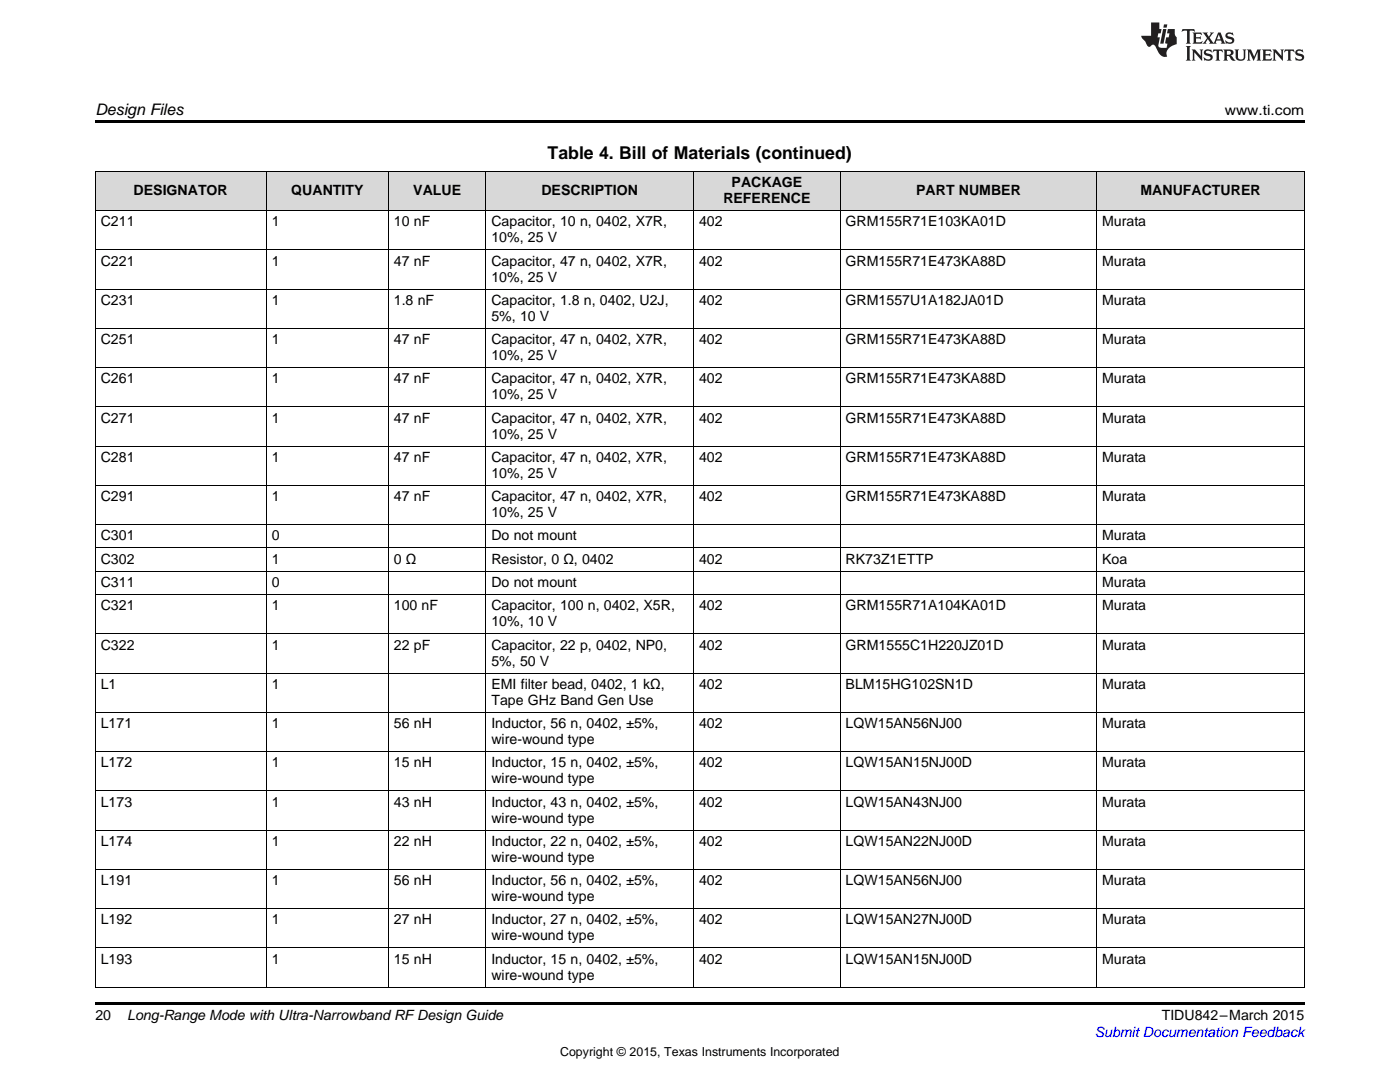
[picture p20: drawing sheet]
<svg xmlns="http://www.w3.org/2000/svg" width="279mm" height="216mm" viewBox="0 0 279 216" stroke-linecap="round" stroke-linejoin="round" font-family="sans-serif">
<defs><g id="words">
<text font-size="3.5" x="109.3" y="31.8">Table 4. Bill of Materials (continued)</text>
<text font-size="3.2" x="19" y="23">Design Files</text>
<g font-size="2.8">
<text x="244.4" y="23">www.ti.com</text>
<text x="26.7" y="38.9">DESIGNATOR</text>
<text x="58.1" y="38.9">QUANTITY</text>
<text x="82.5" y="38.9">VALUE</text>
<text x="108.1" y="38.9">DESCRIPTION</text>
<text x="144.4" y="40.5">REFERENCE</text>
<text x="146" y="37.4">PACKAGE</text>
<text x="182.8" y="38.9">PART NUMBER</text>
<text x="227.6" y="38.9">MANUFACTURER</text>
<text x="20.1" y="45.2">C211</text>
<text x="54.2" y="45.2">1</text>
<text x="78.6" y="45.2">10 nF</text>
<text x="98.1" y="45.2">Capacitor, 10 n, 0402, X7R,</text>
<text x="139.5" y="45.2">402</text>
<text x="168.8" y="45.2">GRM155R71E103KA01D</text>
<text x="220" y="45.2">Murata</text>
<text x="20.1" y="53">C221</text>
<text x="54.2" y="53">1</text>
<text x="78.6" y="53">47 nF</text>
<text x="98.1" y="48.4">10%, 25 V</text>
<text x="98.1" y="53">Capacitor, 47 n, 0402, X7R,</text>
<text x="139.5" y="53">402</text>
<text x="168.8" y="53">GRM155R71E473KA88D</text>
<text x="220" y="53">Murata</text>
<text x="98.1" y="56.2">10%, 25 V</text>
<text x="20.1" y="60.9">C231</text>
<text x="54.2" y="60.9">1</text>
<text x="78.6" y="60.9">1.8 nF</text>
<text x="98.1" y="60.9">Capacitor, 1.8 n, 0402, U2J,</text>
<text x="98.1" y="64">5%, 10 V</text>
<text x="139.5" y="60.9">402</text>
<text x="168.8" y="60.9">GRM1557U1A182JA01D</text>
<text x="220" y="60.9">Murata</text>
<text x="20.1" y="68.7">C251</text>
<text x="54.2" y="68.7">1</text>
<text x="78.6" y="68.7">47 nF</text>
<text x="98.1" y="68.7">Capacitor, 47 n, 0402, X7R,</text>
<text x="98.1" y="71.9">10%, 25 V</text>
<text x="139.5" y="68.7">402</text>
<text x="168.8" y="68.7">GRM155R71E473KA88D</text>
<text x="220" y="68.7">Murata</text>
<text x="20.1" y="76.5">C261</text>
<text x="54.2" y="76.5">1</text>
<text x="78.6" y="76.5">47 nF</text>
<text x="98.1" y="76.5">Capacitor, 47 n, 0402, X7R,</text>
<text x="139.5" y="76.5">402</text>
<text x="168.8" y="76.5">GRM155R71E473KA88D</text>
<text x="220" y="76.5">Murata</text>
<text x="98.1" y="79.7">10%, 25 V</text>
<text x="20.1" y="84.3">C271</text>
<text x="54.2" y="84.3">1</text>
<text x="78.6" y="84.3">47 nF</text>
<text x="98.1" y="84.3">Capacitor, 47 n, 0402, X7R,</text>
<text x="98.1" y="87.5">10%, 25 V</text>
<text x="139.5" y="84.3">402</text>
<text x="168.8" y="84.3">GRM155R71E473KA88D</text>
<text x="220" y="84.3">Murata</text>
<text x="20.1" y="92.2">C281</text>
<text x="54.2" y="92.2">1</text>
<text x="78.6" y="92.2">47 nF</text>
<text x="98.1" y="92.2">Capacitor, 47 n, 0402, X7R,</text>
<text x="98.1" y="95.4">10%, 25 V</text>
<text x="139.5" y="92.2">402</text>
<text x="168.8" y="92.2">GRM155R71E473KA88D</text>
<text x="220" y="92.2">Murata</text>
<text x="20.1" y="100">C291</text>
<text x="54.2" y="100">1</text>
<text x="78.6" y="100">47 nF</text>
<text x="98.1" y="100">Capacitor, 47 n, 0402, X7R,</text>
<text x="139.5" y="100">402</text>
<text x="168.8" y="100">GRM155R71E473KA88D</text>
<text x="220" y="100">Murata</text>
<text x="20.1" y="107.8">C301</text>
<text x="54.2" y="107.8">0</text>
<text x="98.1" y="103.2">10%, 25 V</text>
<text x="98.1" y="107.8">Do not mount</text>
<text x="220" y="107.8">Murata</text>
<text x="20.1" y="112.5">C302</text>
<text x="54.2" y="112.5">1</text>
<text x="78.6" y="112.5">0 Ω</text>
<text x="98.1" y="112.5">Resistor, 0 Ω, 0402</text>
<text x="139.5" y="112.5">402</text>
<text x="168.8" y="112.5">RK73Z1ETTP</text>
<text x="220" y="112.5">Koa</text>
<text x="20.1" y="117.2">C311</text>
<text x="54.2" y="117.2">0</text>
<text x="98.1" y="117.2">Do not mount</text>
<text x="220" y="117.2">Murata</text>
<text x="20.1" y="121.8">C321</text>
<text x="54.2" y="121.8">1</text>
<text x="78.6" y="121.8">100 nF</text>
<text x="98.1" y="121.8">Capacitor, 100 n, 0402, X5R,</text>
<text x="98.1" y="125">10%, 10 V</text>
<text x="139.5" y="121.8">402</text>
<text x="168.8" y="121.8">GRM155R71A104KA01D</text>
<text x="220" y="121.8">Murata</text>
<text x="20.1" y="129.6">C322</text>
<text x="54.2" y="129.6">1</text>
<text x="78.6" y="129.6">22 pF</text>
<text x="98.1" y="129.6">Capacitor, 22 p, 0402, NP0,</text>
<text x="139.5" y="129.6">402</text>
<text x="168.8" y="129.6">GRM1555C1H220JZ01D</text>
<text x="220" y="129.6">Murata</text>
<text x="20.1" y="137.5">L1</text>
<text x="54.2" y="137.5">1</text>
<text x="98.1" y="132.8">5%, 50 V</text>
<text x="98.1" y="137.5">EMI filter bead, 0402, 1 kΩ,</text>
<text x="139.5" y="137.5">402</text>
<text x="168.8" y="137.5">BLM15HG102SN1D</text>
<text x="220" y="137.5">Murata</text>
<text x="98.1" y="140.7">Tape GHz Band Gen Use</text>
<text x="20.1" y="145.3">L171</text>
<text x="54.2" y="145.3">1</text>
<text x="78.6" y="145.3">56 nH</text>
<text x="98.1" y="145.3">Inductor, 56 n, 0402, ±5%,</text>
<text x="98.1" y="148.5">wire-wound type</text>
<text x="139.5" y="145.3">402</text>
<text x="168.8" y="145.3">LQW15AN56NJ00</text>
<text x="220" y="145.3">Murata</text>
<text x="20.1" y="153.1">L172</text>
<text x="54.2" y="153.1">1</text>
<text x="78.6" y="153.1">15 nH</text>
<text x="98.1" y="153.1">Inductor, 15 n, 0402, ±5%,</text>
<text x="139.5" y="153.1">402</text>
<text x="168.8" y="153.1">LQW15AN15NJ00D</text>
<text x="220" y="153.1">Murata</text>
<text x="20.1" y="161">L173</text>
<text x="54.2" y="161">1</text>
<text x="78.6" y="161">43 nH</text>
<text x="98.1" y="156.3">wire-wound type</text>
<text x="98.1" y="161">Inductor, 43 n, 0402, ±5%,</text>
<text x="139.5" y="161">402</text>
<text x="168.8" y="161">LQW15AN43NJ00</text>
<text x="220" y="161">Murata</text>
<text x="98.1" y="164.1">wire-wound type</text>
<text x="20.1" y="168.8">L174</text>
<text x="54.2" y="168.8">1</text>
<text x="78.6" y="168.8">22 nH</text>
<text x="98.1" y="168.8">Inductor, 22 n, 0402, ±5%,</text>
<text x="98.1" y="172">wire-wound type</text>
<text x="139.5" y="168.8">402</text>
<text x="168.8" y="168.8">LQW15AN22NJ00D</text>
<text x="220" y="168.8">Murata</text>
<text x="20.1" y="176.6">L191</text>
<text x="54.2" y="176.6">1</text>
<text x="78.6" y="176.6">56 nH</text>
<text x="98.1" y="176.6">Inductor, 56 n, 0402, ±5%,</text>
<text x="98.1" y="179.8">wire-wound type</text>
<text x="139.5" y="176.6">402</text>
<text x="168.8" y="176.6">LQW15AN56NJ00</text>
<text x="220" y="176.6">Murata</text>
<text x="20.1" y="184.5">L192</text>
<text x="54.2" y="184.5">1</text>
<text x="78.6" y="184.5">27 nH</text>
<text x="98.1" y="184.5">Inductor, 27 n, 0402, ±5%,</text>
<text x="139.5" y="184.5">402</text>
<text x="168.8" y="184.5">LQW15AN27NJ00D</text>
<text x="220" y="184.5">Murata</text>
<text x="98.1" y="187.6">wire-wound type</text>
<text x="20.1" y="192.3">L193</text>
<text x="54.2" y="192.3">1</text>
<text x="78.6" y="192.3">15 nH</text>
<text x="98.1" y="192.3">Inductor, 15 n, 0402, ±5%,</text>
<text x="98.1" y="195.5">wire-wound type</text>
<text x="139.5" y="192.3">402</text>
<text x="168.8" y="192.3">LQW15AN15NJ00D</text>
<text x="220" y="192.3">Murata</text>
<text x="19" y="203.5">20</text>
<text x="25.4" y="203.6">Long-Range Mode with Ultra-Narrowband RF Design Guide</text>
<text x="231.8" y="203.6">TIDU842–March 2015</text>
</g>
<text font-size="2.8" fill="#00f" x="218.5" y="206.9">Submit Documentation Feedback</text>
<text font-size="2.5" x="111.8" y="210.7">Copyright © 2015, Texas Instruments Incorporated</text>
</g></defs>
<g fill="#d8d8d8">
<path d="M19 34.3h34.2v7.8h-34.2z"/>
<path d="M53.2 34.3h24.3v7.8h-24.3z"/>
<path d="M77.5 34.3h19.5v7.8h-19.5z"/>
<path d="M97 34.3h41.5v7.8h-41.5z"/>
<path d="M138.5 34.3h29.2v7.8h-29.2z"/>
<path d="M167.7 34.3h51.2v7.8h-51.2z"/>
<path d="M218.9 34.3h41.4v7.8h-41.4z"/>
</g>
<path d="M19 24h241.3v.6h-241.3zM19 200h241.3v.6h-241.3z" fill="#000"/>
<g fill="none" stroke="#000" stroke-width=".2">
<path d="M19 34.2h241.3M19.1 34.3v162.7M53.1 34.3v162.7M77.5 34.3v162.7M97 34.3v162.7M138.4 34.3v162.7M167.7 34.3v162.7M218.8 34.3v162.7M260.3 34.3v162.7M19 57.7h241.3M19 49.9h241.3M19 42h241.3"/>
<path d="M19 73.4h241.3M19 65.5h241.3M19 96.9h241.3M19 89h241.3M19 81.2h241.3M19 118.7h241.3M19 114h241.3M19 109.3h241.3M19 104.7h241.3M19 134.3h241.3M19 126.5h241.3M19 157.8h241.3"/>
<path d="M19 150h241.3M19 142.2h241.3M19 173.5h241.3M19 165.6h241.3M19 197h241.3M19 189.1h241.3M19 181.3h241.3"/>
</g>
<g fill="#231f20">
<path d="M236 5.8l-.1 .6 .4-.3h.6v.2v2.1l-.2 .3h.9l-.2-.3v-2.1l.1-.2h.5l.5 .3-.2-.6zM238 6.5l.2 .4v1.5l-.2 .3h1.8l.2-.5a1.04 1.04 0 0 1-1.3 .1v-.6h.6l.3 .2v-.7l-.3 .2h-.6v-.6h.8l.4 .2-.2-.5zM240 6.5l.9 1.1-.9 1.1h.8l-.2-.2 .4-.7 .5 .7-.2 .2h1.5l-.2-.2 .2-.4h.9l.1 .4-.2 .2h1l-.3-.3-.7-1.9h-.5l-.9 2.1-.8-1.1 .9-1h-.8l.1 .3-.4 .5-.3-.6 .1-.2zM243.2 6.9l.4 .9h-.7zM244.8 6.6a.63 .63 0 0 0-.2 .7 .63 .63 0 0 0 .6 .4l.6 .2 .1 .2a.75 .75 0 0 1-.7 .4 .75 .75 0 0 1-.6-.5l.1 .7 .1-.1a1.11 1.11 0 0 0 1.5-.5 1.13 1.13 0 0 0-1.2-.9l-.1-.3a1.04 1.04 0 0 1 1.2 .2l-.2-.6-.2 .1-.4-.1zM236.7 9.2l.2 .3v2.2l-.2 .4h1l-.3-.4v-2.2l.3-.3zM237.8 9.9l.3 .3v1.5l-.3 .4h.8l-.2-.4v-1.3l1.5 1.7v-1.9l.2-.3h-.7l.2 .3v.9l-1.1-1.2zM240.5 10a.62 .62 0 0 0-.2 .7 .62 .62 0 0 0 .6 .4l.6 .2 .1 .2a.76 .76 0 0 1-.7 .4 .76 .76 0 0 1-.7-.5l.2 .7 .1-.1a1.11 1.11 0 0 0 1.5-.6 1.13 1.13 0 0 0-1.2-.8l-.1-.3a1.04 1.04 0 0 1 1.2 .1l-.2-.5-.2 .1-.5-.2zM242.2 9.9l-.2 .6a.61 .61 0 0 1 .8-.3v1.5l-.2 .4h.9l-.2-.4v-1.5a.63 .63 0 0 1 .7 .3l-.1-.6zM244.1 9.9l.3 .3v1.5l-.3 .4h1l-.2-.2-.1-.7 .6 .2a.76 .76 0 0 0 1.2 .6l-1-.9a.58 .58 0 0 0 .6-.6 .58 .58 0 0 0-.5-.6zM244.9 10.2l.1-.1a.45 .45 0 0 1 .5 .1 .45 .45 0 0 1 .1 .5l-.8 .2zM246.4 9.9l.2 .2a2.17 2.17 0 0 0 .3 1.9 .99 .99 0 0 0 1.6-.7v-1.1l.2-.3h-.7l.2 .2a1.92 1.92 0 0 1-.2 1.7 .6 .6 0 0 1-.9-.5v-1.1l.2-.3zM248.9 9.9l.2 .3v1.5l-.2 .4h.7l-.2-.4v-1.4l.8 1.8 .8-1.8v1.4l-.2 .4h.9l-.2-.4v-1.5l.2-.3h-.8l-.6 1.4-.6-1.4zM251.9 9.9l.2 .3v1.5l-.2 .4h1.8l.1-.6a1.04 1.04 0 0 1-1.2 .2v-.6h.5l.4 .1v-.6l-.4 .2h-.5v-.6h.8l.3 .2-.1-.5zM254 9.9l.2 .3v1.5l-.2 .4h.7l-.2-.4v-1.3l1.5 1.7v-1.9l.2-.3h-.7l.2 .3v.9l-1.1-1.2zM256.4 9.9l-.1 .6a.61 .61 0 0 1 .7-.3l.1 1.5-.3 .4h1l-.3-.4 .1-1.5a.63 .63 0 0 1 .7 .3l-.1-.6zM258.7 10a.62 .62 0 0 0-.2 .7 .62 .62 0 0 0 .6 .4l.6 .2 .1 .2a.76 .76 0 0 1-.7 .4 .76 .76 0 0 1-.6-.5l.1 .7 .1-.1a1.11 1.11 0 0 0 1.6-.6 1.13 1.13 0 0 0-1.3-.8l-.1-.3a1.04 1.04 0 0 1 1.2 .1l-.1-.5-.2 .1-.5-.2z"/>
<path d="M229.7 4.5v2.6h-1.9v.4l.8 .9a.91 .91 0 0 0 1 .9 .56 .56 0 0 1 .5-.4 .56 .56 0 0 1 .5 .3l.4 .8a1.53 1.53 0 0 0 1.9 1.3 1.54 1.54 0 0 1 1-2.1l.9-.4v-1.4a1.52 1.52 0 0 1-.4-1.6h-1.3l-.2 .9h.5l-.2 .8h-.5l-.1 .9v.2l.4 .1-.2 .9a1.93 1.93 0 0 1-1.6-.3l.3-1.8h-.5l.2-.8h.4l.2-.9h-.4v-1.3zM232.1 5.8l-.6 2.9h.7l.6-2.9zM232.3 4.9l-.1 .6h.6l.2-.6z"/>
</g>
<use href="#words"/>
</svg>
